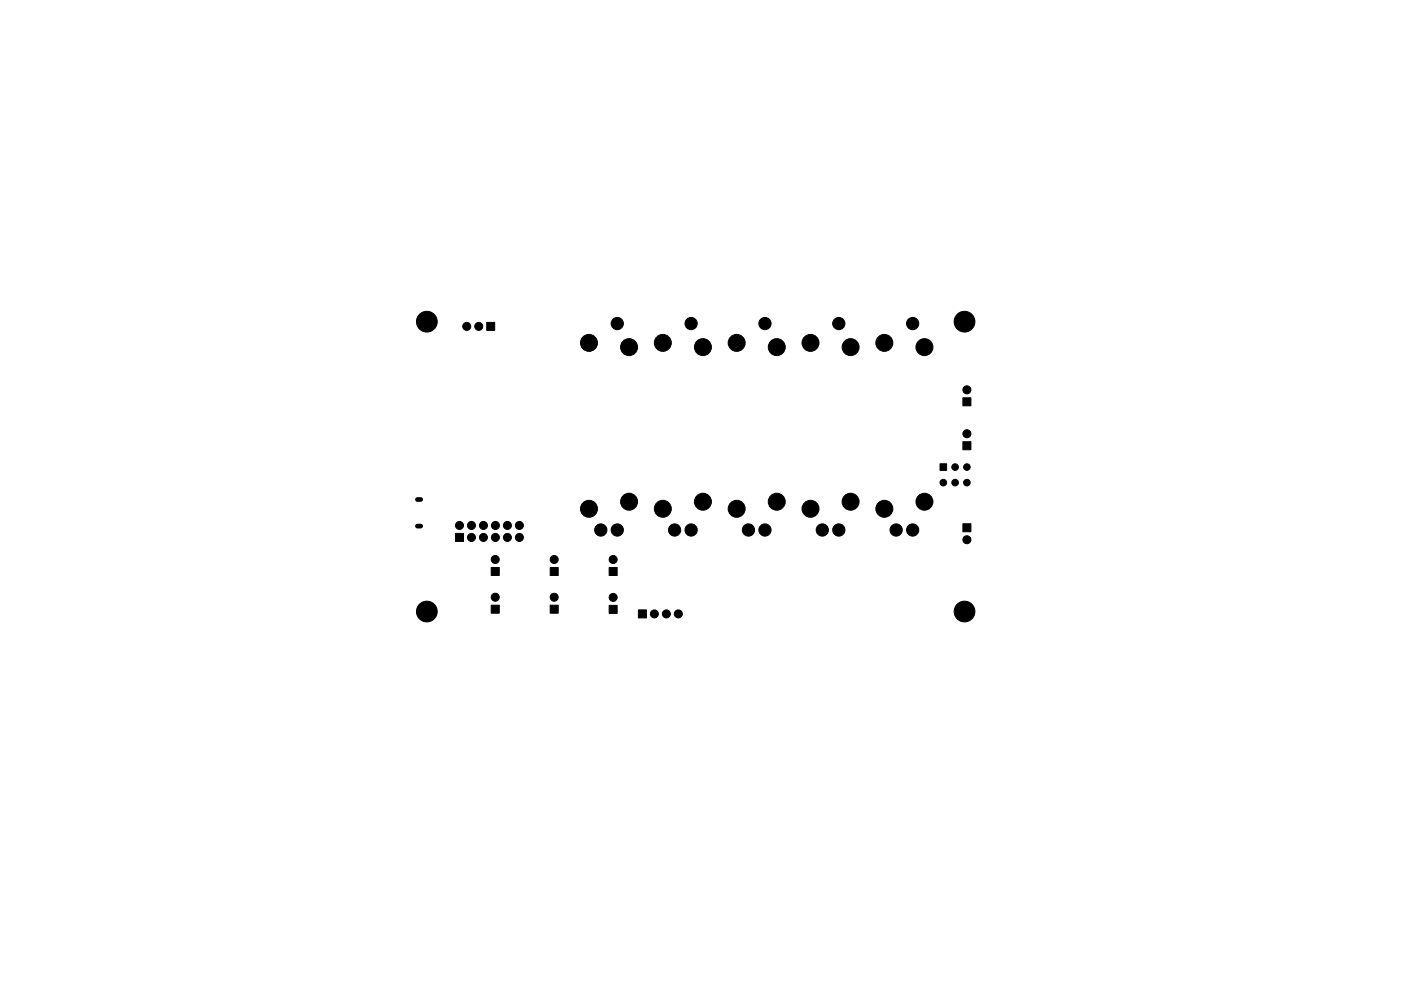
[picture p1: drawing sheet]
<svg xmlns="http://www.w3.org/2000/svg" width="297mm" height="210mm" viewBox="0 0 297 210" stroke-linecap="round" stroke-linejoin="round" font-family="sans-serif">
<g fill="#000" stroke="#000" stroke-width=".21">
<path d="M103.2 68.4h1.7v1.7h-1.7zM199.3 98.4h1.4v1.4h-1.4zM204.1 93.7h1.7v1.7h-1.7zM204.1 84.4h1.7v1.7h-1.7zM96.6 113.2h1.7v1.7h-1.7zM204.1 111.1h1.7v1.7h-1.7zM104.1 120.4h1.7v1.7h-1.7zM104.1 128.4h1.7v1.7h-1.7zM116.7 128.4h1.7v1.7h-1.7zM116.7 120.4h1.7v1.7h-1.7zM129.2 120.4h1.6v1.7h-1.6zM129.2 128.4h1.6v1.7h-1.6z"/>
<path d="M135.3 129.4h1.8v1.7h-1.8z"/>
<circle cx="90.5" cy="68.2" r="2.2"/>
<circle cx="99" cy="69.2" r=".85"/>
<circle cx="101.5" cy="69.2" r=".85"/>
<circle cx="124.9" cy="72.7" r="1.8"/>
<circle cx="130.9" cy="68.6" r="1.3"/>
<circle cx="133.4" cy="73.6" r="1.8"/>
<circle cx="140.5" cy="72.7" r="1.8"/>
<circle cx="146.5" cy="68.6" r="1.3"/>
<circle cx="149" cy="73.6" r="1.8"/>
<circle cx="156.2" cy="72.7" r="1.8"/>
<circle cx="162.2" cy="68.6" r="1.3"/>
<circle cx="164.7" cy="73.6" r="1.8"/>
<circle cx="171.8" cy="72.7" r="1.8"/>
<circle cx="177.8" cy="68.6" r="1.3"/>
<circle cx="180.3" cy="73.6" r="1.8"/>
<circle cx="187.5" cy="72.7" r="1.8"/>
<circle cx="193.5" cy="68.6" r="1.3"/>
<circle cx="196" cy="73.6" r="1.8"/>
<circle cx="204.5" cy="68.2" r="2.2"/>
<circle cx="202.5" cy="99.1" r=".7"/>
<circle cx="205" cy="92" r=".85"/>
<circle cx="205" cy="82.7" r=".85"/>
<circle cx="205" cy="99.1" r=".7"/>
<circle cx="97.4" cy="111.5" r=".85"/>
<circle cx="100" cy="114" r=".85"/>
<circle cx="100" cy="111.5" r=".85"/>
<circle cx="102.5" cy="114" r=".85"/>
<circle cx="102.5" cy="111.5" r=".85"/>
<circle cx="105" cy="118.7" r=".85"/>
<circle cx="105" cy="111.5" r=".85"/>
<circle cx="105" cy="114" r=".85"/>
<circle cx="107.6" cy="111.5" r=".85"/>
<circle cx="107.6" cy="114" r=".85"/>
<circle cx="110.1" cy="111.5" r=".85"/>
<circle cx="110.1" cy="114" r=".85"/>
<circle cx="117.5" cy="118.7" r=".85"/>
<circle cx="124.9" cy="107.9" r="1.8"/>
<circle cx="127.4" cy="112.4" r="1.3"/>
<circle cx="130" cy="118.7" r=".85"/>
<circle cx="130.9" cy="112.4" r="1.3"/>
<circle cx="133.4" cy="106.4" r="1.8"/>
<circle cx="140.5" cy="107.9" r="1.8"/>
<circle cx="143" cy="112.4" r="1.3"/>
<circle cx="146.5" cy="112.4" r="1.3"/>
<circle cx="149" cy="106.4" r="1.8"/>
<circle cx="156.2" cy="107.9" r="1.8"/>
<circle cx="158.7" cy="112.4" r="1.3"/>
<circle cx="162.2" cy="112.4" r="1.3"/>
<circle cx="164.7" cy="106.4" r="1.8"/>
<circle cx="171.8" cy="107.9" r="1.8"/>
<circle cx="174.3" cy="112.4" r="1.3"/>
<circle cx="177.8" cy="112.4" r="1.3"/>
<circle cx="180.3" cy="106.4" r="1.8"/>
<circle cx="187.5" cy="107.9" r="1.8"/>
<circle cx="190" cy="112.4" r="1.3"/>
<circle cx="193.5" cy="112.4" r="1.3"/>
<circle cx="196" cy="106.4" r="1.8"/>
<circle cx="200" cy="102.4" r=".7"/>
<circle cx="202.5" cy="102.4" r=".7"/>
<circle cx="205" cy="114.5" r=".85"/>
<circle cx="205" cy="102.4" r=".7"/>
<circle cx="90.5" cy="129.7" r="2.2"/>
<circle cx="105" cy="126.7" r=".85"/>
<circle cx="117.5" cy="126.7" r=".85"/>
<circle cx="130" cy="126.7" r=".85"/>
<circle cx="138.7" cy="130.2" r=".85"/>
<circle cx="141.3" cy="130.2" r=".85"/>
<circle cx="143.8" cy="130.2" r=".85"/>
<circle cx="204.5" cy="129.7" r="2.2"/>
</g>
<path d="M88.5 106h.7M88.5 111.6h.7" fill="none" stroke="#000" stroke-width="1"/>
</svg>
